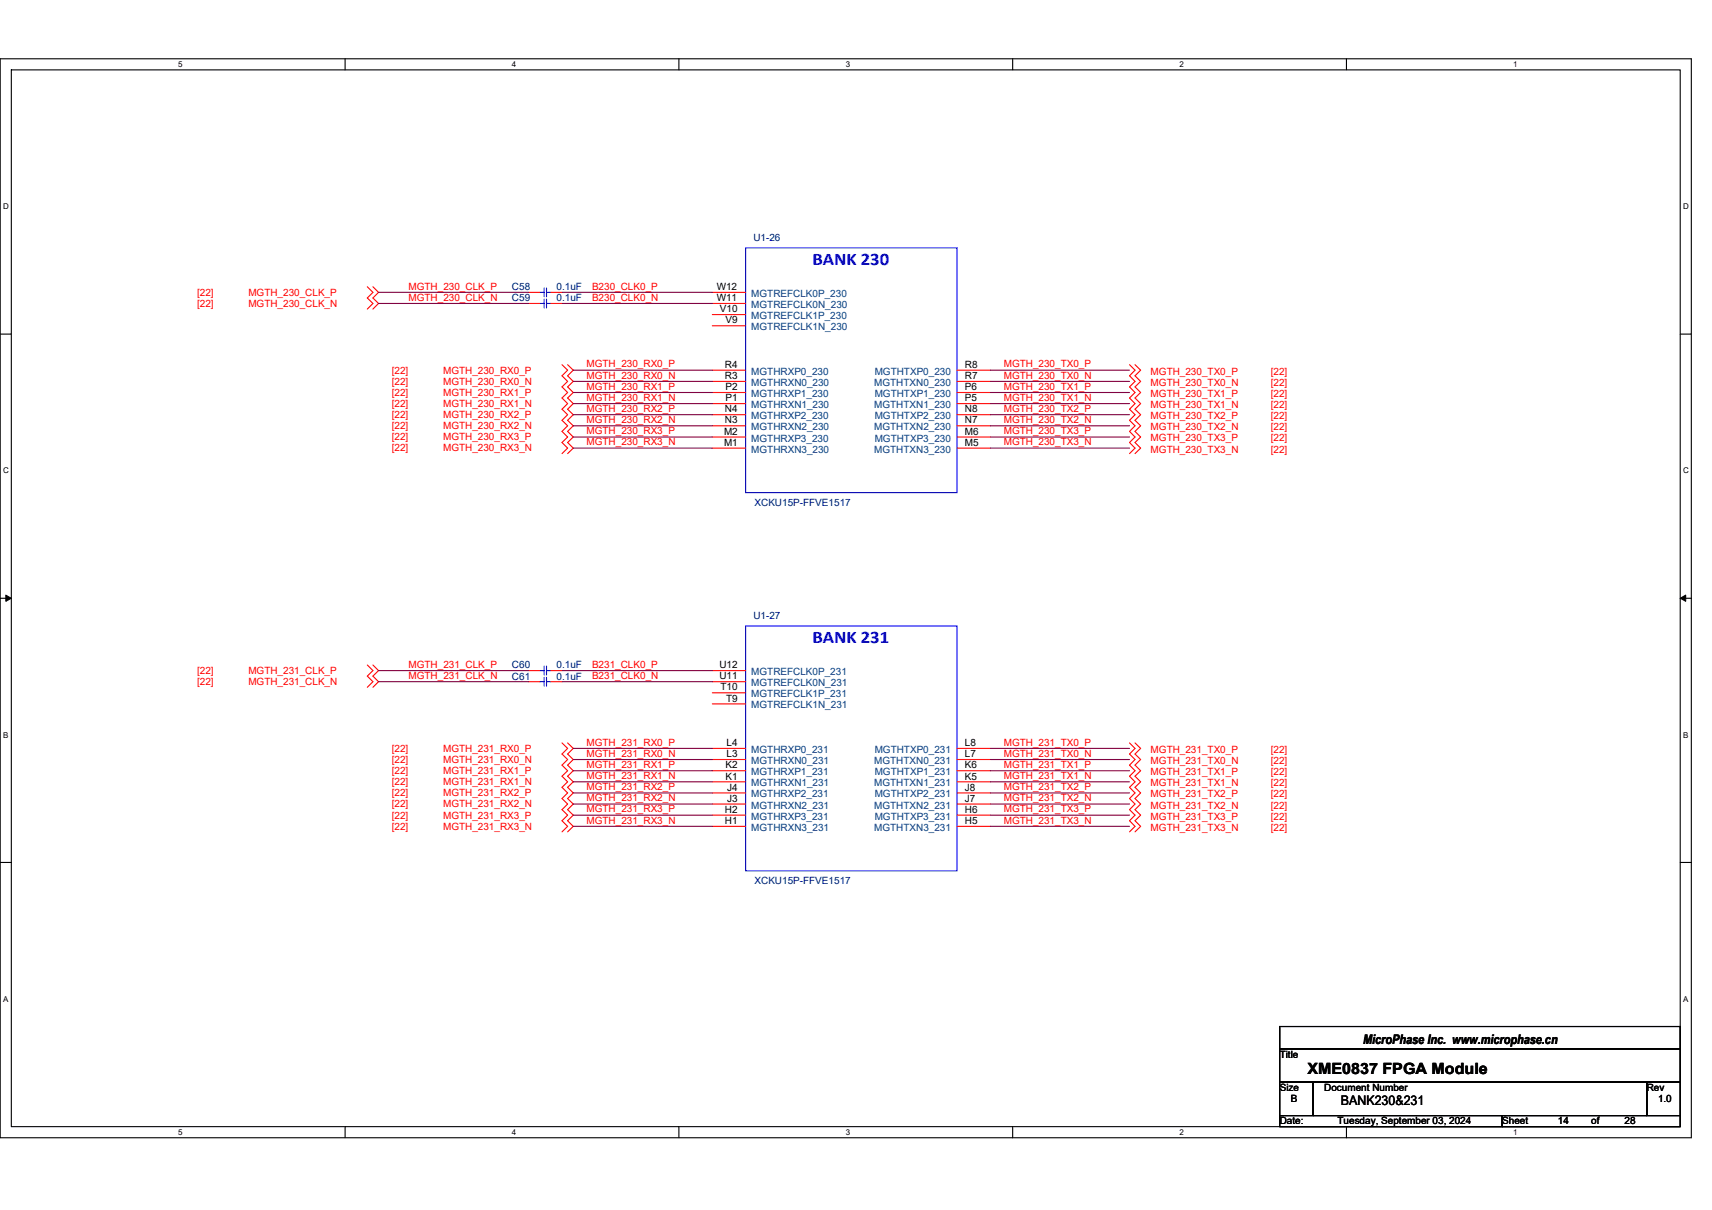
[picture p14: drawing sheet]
<svg xmlns="http://www.w3.org/2000/svg" width="297mm" height="210mm" viewBox="0 0 297 210" stroke-linecap="round" stroke-linejoin="round" font-family="sans-serif">
<defs><g id="words">
<g font-size="3.1" fill="#00f">
<text x="140.9" y="45.9">BANK 230</text>
<text x="140.9" y="111.6">BANK 231</text>
</g>
<text font-size="2.7" x="226.9" y="186.4">XME0837 FPGA Module</text>
<g font-size="2.3">
<text x="236.5" y="181.1">MicroPhase Inc. www.microphase.cn</text>
<text x="232.6" y="191.8">BANK230&amp;231</text>
</g>
<g font-size="1.7" fill="#000080">
<text x="130.7" y="41.9">U1-26</text>
<text x="88.8" y="52.3">C59</text>
<text x="88.8" y="50.4">C58</text>
<text x="96.6" y="52.3">0.1uF</text>
<text x="96.6" y="50.4">0.1uF</text>
<text x="130.9" y="87.8">XCKU15P-FFVE1517</text>
<text x="130.7" y="107.5">U1-27</text>
<text x="88.8" y="116">C60</text>
<text x="88.8" y="117.9">C61</text>
<text x="96.6" y="116">0.1uF</text>
<text x="96.6" y="117.9">0.1uF</text>
<text x="130.9" y="153.4">XCKU15P-FFVE1517</text>
</g>
<g font-size="1.7" fill="#f00">
<text x="34.2" y="51.3">[22]</text>
<text x="34.2" y="53.3">[22]</text>
<text x="43.1" y="51.3">MGTH_230_CLK_P</text>
<text x="43.1" y="53.3">MGTH_230_CLK_N</text>
<text x="70.9" y="50.2">MGTH_230_CLK_P</text>
<text x="70.9" y="52.2">MGTH_230_CLK_N</text>
<text x="102.7" y="50.2">B230_CLK0_P</text>
<text x="102.7" y="52.2">B230_CLK0_N</text>
<text x="68" y="64.8">[22]</text>
<text x="76.9" y="64.8">MGTH_230_RX0_P</text>
<text x="101.8" y="63.8">MGTH_230_RX0_P</text>
<text x="101.8" y="65.7">MGTH_230_RX0_N</text>
<text x="174.2" y="63.8">MGTH_230_TX0_P</text>
<text x="174.2" y="65.7">MGTH_230_TX0_N</text>
<text x="199.6" y="65">MGTH_230_TX0_P</text>
<text x="220.5" y="65">[22]</text>
<text x="68" y="66.8">[22]</text>
<text x="68" y="68.7">[22]</text>
<text x="68" y="70.6">[22]</text>
<text x="76.9" y="66.8">MGTH_230_RX0_N</text>
<text x="76.9" y="68.7">MGTH_230_RX1_P</text>
<text x="76.9" y="70.6">MGTH_230_RX1_N</text>
<text x="101.8" y="67.6">MGTH_230_RX1_P</text>
<text x="101.8" y="69.6">MGTH_230_RX1_N</text>
<text x="101.8" y="71.5">MGTH_230_RX2_P</text>
<text x="174.2" y="67.6">MGTH_230_TX1_P</text>
<text x="174.2" y="69.6">MGTH_230_TX1_N</text>
<text x="174.2" y="71.5">MGTH_230_TX2_P</text>
<text x="199.6" y="67">MGTH_230_TX0_N</text>
<text x="199.6" y="68.9">MGTH_230_TX1_P</text>
<text x="199.6" y="70.8">MGTH_230_TX1_N</text>
<text x="220.5" y="67">[22]</text>
<text x="220.5" y="70.8">[22]</text>
<text x="220.5" y="68.9">[22]</text>
<text x="68" y="72.6">[22]</text>
<text x="68" y="74.5">[22]</text>
<text x="68" y="76.4">[22]</text>
<text x="76.9" y="72.6">MGTH_230_RX2_P</text>
<text x="76.9" y="74.5">MGTH_230_RX2_N</text>
<text x="76.9" y="76.4">MGTH_230_RX3_P</text>
<text x="101.8" y="73.4">MGTH_230_RX2_N</text>
<text x="101.8" y="75.4">MGTH_230_RX3_P</text>
<text x="101.8" y="77.3">MGTH_230_RX3_N</text>
<text x="174.2" y="73.4">MGTH_230_TX2_N</text>
<text x="174.2" y="77.3">MGTH_230_TX3_N</text>
<text x="174.2" y="75.4">MGTH_230_TX3_P</text>
<text x="199.6" y="72.7">MGTH_230_TX2_P</text>
<text x="199.6" y="74.7">MGTH_230_TX2_N</text>
<text x="199.6" y="76.6">MGTH_230_TX3_P</text>
<text x="220.5" y="74.7">[22]</text>
<text x="220.5" y="72.7">[22]</text>
<text x="220.5" y="76.6">[22]</text>
<text x="68" y="78.3">[22]</text>
<text x="76.9" y="78.3">MGTH_230_RX3_N</text>
<text x="199.6" y="78.5">MGTH_230_TX3_N</text>
<text x="220.5" y="78.5">[22]</text>
<text x="34.2" y="118.9">[22]</text>
<text x="34.2" y="116.9">[22]</text>
<text x="43.1" y="118.9">MGTH_231_CLK_N</text>
<text x="43.1" y="116.9">MGTH_231_CLK_P</text>
<text x="70.9" y="115.9">MGTH_231_CLK_P</text>
<text x="70.9" y="117.8">MGTH_231_CLK_N</text>
<text x="102.7" y="115.9">B231_CLK0_P</text>
<text x="102.7" y="117.8">B231_CLK0_N</text>
<text x="68" y="130.5">[22]</text>
<text x="76.9" y="130.5">MGTH_231_RX0_P</text>
<text x="101.8" y="129.4">MGTH_231_RX0_P</text>
<text x="101.8" y="131.3">MGTH_231_RX0_N</text>
<text x="174.2" y="129.4">MGTH_231_TX0_P</text>
<text x="174.2" y="131.3">MGTH_231_TX0_N</text>
<text x="199.6" y="130.7">MGTH_231_TX0_P</text>
<text x="220.5" y="130.7">[22]</text>
<text x="68" y="132.4">[22]</text>
<text x="68" y="134.3">[22]</text>
<text x="68" y="136.2">[22]</text>
<text x="76.9" y="132.4">MGTH_231_RX0_N</text>
<text x="76.9" y="134.3">MGTH_231_RX1_P</text>
<text x="76.9" y="136.2">MGTH_231_RX1_N</text>
<text x="101.8" y="133.3">MGTH_231_RX1_P</text>
<text x="101.8" y="135.2">MGTH_231_RX1_N</text>
<text x="101.8" y="137.1">MGTH_231_RX2_P</text>
<text x="174.2" y="133.3">MGTH_231_TX1_P</text>
<text x="174.2" y="135.2">MGTH_231_TX1_N</text>
<text x="174.2" y="137.1">MGTH_231_TX2_P</text>
<text x="199.6" y="132.6">MGTH_231_TX0_N</text>
<text x="199.6" y="134.5">MGTH_231_TX1_P</text>
<text x="199.6" y="136.4">MGTH_231_TX1_N</text>
<text x="220.5" y="132.6">[22]</text>
<text x="220.5" y="136.4">[22]</text>
<text x="220.5" y="134.5">[22]</text>
<text x="68" y="138.2">[22]</text>
<text x="68" y="140.1">[22]</text>
<text x="68" y="142">[22]</text>
<text x="68" y="144">[22]</text>
<text x="76.9" y="138.2">MGTH_231_RX2_P</text>
<text x="76.9" y="140.1">MGTH_231_RX2_N</text>
<text x="76.9" y="142">MGTH_231_RX3_P</text>
<text x="76.9" y="144">MGTH_231_RX3_N</text>
<text x="101.8" y="139">MGTH_231_RX2_N</text>
<text x="101.8" y="141">MGTH_231_RX3_P</text>
<text x="101.8" y="142.9">MGTH_231_RX3_N</text>
<text x="174.2" y="139">MGTH_231_TX2_N</text>
<text x="174.2" y="141">MGTH_231_TX3_P</text>
<text x="174.2" y="142.9">MGTH_231_TX3_N</text>
<text x="199.6" y="138.4">MGTH_231_TX2_P</text>
<text x="199.6" y="140.3">MGTH_231_TX2_N</text>
<text x="199.6" y="142.2">MGTH_231_TX3_P</text>
<text x="220.5" y="140.3">[22]</text>
<text x="220.5" y="138.4">[22]</text>
<text x="220.5" y="142.2">[22]</text>
<text x="199.6" y="144.2">MGTH_231_TX3_N</text>
<text x="220.5" y="144.2">[22]</text>
</g>
<g font-size="1.7">
<text x="124.4" y="52.3">W11</text>
<text x="124.4" y="50.3">W12</text>
<text x="124.9" y="54.2">V10</text>
<text x="125.9" y="56.1">V9</text>
<text x="125.8" y="63.8">R4</text>
<text x="125.8" y="65.8">R3</text>
<text x="167.4" y="65.8">R7</text>
<text x="167.4" y="63.8">R8</text>
<text x="125.8" y="71.6">N4</text>
<text x="125.9" y="67.7">P2</text>
<text x="125.9" y="69.6">P1</text>
<text x="167.4" y="69.6">P5</text>
<text x="167.4" y="71.6">N8</text>
<text x="167.4" y="67.7">P6</text>
<text x="125.6" y="75.4">M2</text>
<text x="125.6" y="77.4">M1</text>
<text x="125.8" y="73.5">N3</text>
<text x="167.4" y="77.4">M5</text>
<text x="167.4" y="73.5">N7</text>
<text x="167.4" y="75.4">M6</text>
<text x="124.8" y="117.9">U11</text>
<text x="124.8" y="116">U12</text>
<text x="125" y="119.8">T10</text>
<text x="126" y="121.8">T9</text>
<text x="126.1" y="129.5">L4</text>
<text x="126.1" y="131.4">L3</text>
<text x="167.4" y="131.4">L7</text>
<text x="167.4" y="129.5">L8</text>
<text x="125.9" y="133.4">K2</text>
<text x="125.9" y="135.3">K1</text>
<text x="126.2" y="137.2">J4</text>
<text x="167.4" y="135.3">K5</text>
<text x="167.4" y="137.2">J8</text>
<text x="167.4" y="133.4">K6</text>
<text x="125.8" y="141.1">H2</text>
<text x="125.8" y="143">H1</text>
<text x="126.2" y="139.1">J3</text>
<text x="167.4" y="143">H5</text>
<text x="167.4" y="139.1">J7</text>
<text x="167.4" y="141.1">H6</text>
<text x="222" y="183.6">Title</text>
<text x="222" y="189.3">Size</text>
<text x="224" y="191.3">B</text>
<text x="229.8" y="189.3">Document Number</text>
<text x="285.7" y="189.3">Rev</text>
<text x="287.7" y="191.3">1.0</text>
<text x="222" y="195.1">Date:</text>
<text x="232.1" y="195.1">Tuesday, September 03, 2024</text>
<text x="260.6" y="195.1">Sheet</text>
<text x="270.3" y="195.1">14</text>
<text x="276.1" y="195.1">of</text>
<text x="281.9" y="195.1">28</text>
</g>
<g font-size="1.7" fill="#004080">
<text x="130.3" y="53.4">MGTREFCLK0N_230</text>
<text x="130.3" y="51.5">MGTREFCLK0P_230</text>
<text x="130.3" y="55.4">MGTREFCLK1P_230</text>
<text x="130.3" y="57.3">MGTREFCLK1N_230</text>
<text x="130.3" y="65">MGTHRXP0_230</text>
<text x="151.8" y="65">MGTHTXP0_230</text>
<text x="130.3" y="68.9">MGTHRXP1_230</text>
<text x="130.3" y="70.8">MGTHRXN1_230</text>
<text x="130.3" y="67">MGTHRXN0_230</text>
<text x="151.7" y="70.8">MGTHTXN1_230</text>
<text x="151.7" y="67">MGTHTXN0_230</text>
<text x="151.8" y="68.9">MGTHTXP1_230</text>
<text x="130.3" y="76.6">MGTHRXP3_230</text>
<text x="130.3" y="72.7">MGTHRXP2_230</text>
<text x="130.3" y="74.7">MGTHRXN2_230</text>
<text x="151.7" y="74.7">MGTHTXN2_230</text>
<text x="151.8" y="76.6">MGTHTXP3_230</text>
<text x="151.8" y="72.7">MGTHTXP2_230</text>
<text x="130.3" y="78.5">MGTHRXN3_230</text>
<text x="151.7" y="78.5">MGTHTXN3_230</text>
<text x="130.3" y="119.1">MGTREFCLK0N_231</text>
<text x="130.3" y="117.2">MGTREFCLK0P_231</text>
<text x="130.3" y="121">MGTREFCLK1P_231</text>
<text x="130.3" y="122.9">MGTREFCLK1N_231</text>
<text x="130.3" y="130.7">MGTHRXP0_231</text>
<text x="151.8" y="130.7">MGTHTXP0_231</text>
<text x="130.3" y="134.5">MGTHRXP1_231</text>
<text x="130.3" y="136.5">MGTHRXN1_231</text>
<text x="130.3" y="132.6">MGTHRXN0_231</text>
<text x="151.7" y="136.5">MGTHTXN1_231</text>
<text x="151.7" y="132.6">MGTHTXN0_231</text>
<text x="151.8" y="134.5">MGTHTXP1_231</text>
<text x="130.3" y="142.2">MGTHRXP3_231</text>
<text x="130.3" y="138.4">MGTHRXP2_231</text>
<text x="130.3" y="140.3">MGTHRXN2_231</text>
<text x="151.7" y="140.3">MGTHTXN2_231</text>
<text x="151.8" y="142.2">MGTHTXP3_231</text>
<text x="151.8" y="138.4">MGTHTXP2_231</text>
<text x="130.3" y="144.2">MGTHRXN3_231</text>
<text x="151.7" y="144.2">MGTHTXN3_231</text>
</g>
<g font-size="1.4">
<text x="30.9" y="11.7">5</text>
<text x="88.8" y="11.7">4</text>
<text x="146.7" y="11.7">3</text>
<text x="204.7" y="11.7">2</text>
<text x="262.6" y="11.7">1</text>
<text x=".5" y="36.3">D</text>
<text x="292" y="36.3">D</text>
<text x=".5" y="82.1">C</text>
<text x="292" y="82.1">C</text>
<text x=".5" y="128">B</text>
<text x="292" y="128">B</text>
<text x=".5" y="173.8">A</text>
<text x="292" y="173.8">A</text>
<text x="30.9" y="197">5</text>
<text x="88.8" y="197">4</text>
<text x="146.7" y="197">3</text>
<text x="204.7" y="197">2</text>
<text x="262.6" y="197">1</text>
</g>
</g></defs>
<path d="M0 10.2h293.5v187.2h-293.5zM2 12.1h289.5v183.4h-289.5z" fill="none" stroke="#000" stroke-width=".19"/>
<g fill="#fff">
<path d="M30.9 10.4h.8v1.6h-.8z"/>
<path d="M30.9 195.7h.8v1.6h-.8z"/>
</g>
<path d="M59.9 10.2v1.9M59.9 195.5v1.9" fill="none" stroke="#000" stroke-width=".19"/>
<g fill="#fff">
<path d="M88.8 10.4h.8v1.6h-.8z"/>
<path d="M88.8 195.7h.8v1.6h-.8z"/>
</g>
<path d="M117.8 10.2v1.9M117.8 195.5v1.9" fill="none" stroke="#000" stroke-width=".19"/>
<g fill="#fff">
<path d="M146.7 10.4h.8v1.6h-.8z"/>
<path d="M146.7 195.7h.8v1.6h-.8z"/>
</g>
<path d="M175.7 10.2v1.9M175.7 195.5v1.9" fill="none" stroke="#000" stroke-width=".19"/>
<g fill="#fff">
<path d="M204.7 10.4h.7v1.6h-.7z"/>
<path d="M204.7 195.7h.7v1.6h-.7z"/>
</g>
<path d="M233.6 10.2v1.9M233.6 195.5v1.9" fill="none" stroke="#000" stroke-width=".19"/>
<g fill="#fff">
<path d="M262.6 10.4h.7v1.6h-.7z"/>
<path d="M262.6 195.7h.7v1.6h-.7z"/>
<path d="M.5 35.1h1v1.5h-1z"/>
<path d="M292 35.1h1v1.5h-1z"/>
<path d="M.5 80.9h1v1.5h-1z"/>
<path d="M292 80.9h1v1.5h-1z"/>
</g>
<path d="M0 58h2M291.5 58h2" fill="none" stroke="#000" stroke-width=".19"/>
<g fill="#fff">
<path d="M.5 126.7h.9v1.6h-.9z"/>
<path d="M292 126.7h.9v1.6h-.9z"/>
</g>
<path d="M0 103.8h2M291.5 103.8h2" fill="none" stroke="#000" stroke-width=".19"/>
<path d="M1 103.3l1 .5-1 .6zM291.5 103.8l1-.5v1.1z" fill="#000" stroke="#000" stroke-width=".17"/>
<g fill="#fff">
<path d="M.5 172.6h.9v1.5h-.9z"/>
<path d="M292 172.6h.9v1.5h-.9z"/>
</g>
<path d="M0 149.7h2M291.5 149.7h2M222 178.1h69.5v3.9h-69.5zM222 182h69.5v5.8h-69.5zM222 187.8h5.8v5.8h-5.8zM222 193.6h38.6v1.9h-38.6zM227.8 187.8h57.9v5.8h-57.9zM260.6 193.6h30.9v1.9h-30.9zM285.7 187.8h5.8v5.8h-5.8z" fill="none" stroke="#000" stroke-width=".19"/>
<g fill="none" stroke="#f00" stroke-width=".19">
<path d="M63.7 49.8l1 .9-1 1 1 1-1 .9M64.7 49.8l1 .9-1 1 1 1-1 .9M91.7 52.7h2M91.7 50.7h2M95.6 52.7h1.9M95.6 50.7h1.9M123.6 54.6h5.8M123.6 56.5h5.8M123.6 52.7h5.8M123.6 50.7h5.8M97.5 63.3l1 .9-1 1 1 1-1 .9 1 1-1 1 1 .9-1 1 1 1-1 .9 1 1-1 1 1 .9-1 1 1 1-1 .9M98.5 63.3l1 .9-1 1 1 1-1 .9 1 1-1 1 1 .9-1 1 1 1-1 .9 1 1-1 1 1 .9-1 1 1 1-1 .9"/>
<path d="M123.6 75.8h5.8M123.6 77.8h5.8M123.6 72h5.8M123.6 73.9h5.8M123.6 68.1h5.8M123.6 70h5.8M123.6 64.2h5.8M123.6 66.2h5.8M166 75.8h5.8M166 77.8h5.8M166 72h5.8M166 73.9h5.8"/>
<path d="M166 68.1h5.8M166 70h5.8M166 64.2h5.8M166 66.2h5.8M196 63.3l.9 .9-.9 1 .9 1-.9 .9 .9 1-.9 1 .9 .9-.9 1 .9 1-.9 .9 .9 1-.9 1 .9 .9-.9 1 .9 1-.9 .9M196.9 63.3l1 .9-1 1 1 1-1 .9 1 1-1 1 1 .9-1 1 1 1-1 .9 1 1-1 1 1 .9-1 1 1 1-1 .9M63.7 115.4l1 1-1 .9 1 1-1 1M64.7 115.4l1 1-1 .9 1 1-1 1M91.7 116.4h2M91.7 118.3h2M95.6 116.4h1.9M95.6 118.3h1.9"/>
<path d="M123.6 118.3h5.8M123.6 116.4h5.8M97.5 128.9l1 1-1 1 1 .9-1 1 1 1-1 .9 1 1-1 .9 1 1-1 1 1 .9-1 1 1 1-1 .9 1 1-1 1M98.5 128.9l1 1-1 1 1 .9-1 1 1 1-1 .9 1 1-1 .9 1 1-1 1 1 .9-1 1 1 1-1 .9 1 1-1 1M123.6 120.2h5.8M123.6 122.2h5.8M123.6 137.6h5.8M123.6 139.5h5.8M123.6 133.8h5.8M123.6 135.7h5.8M123.6 129.9h5.8M123.6 131.8h5.8"/>
<path d="M166 137.6h5.8M166 139.5h5.8M166 133.8h5.8M166 135.7h5.8M166 129.9h5.8M166 131.8h5.8M196 128.9l.9 1-.9 1 .9 .9-.9 1 .9 1-.9 .9 .9 1-.9 .9 .9 1-.9 1 .9 .9-.9 1 .9 1-.9 .9 .9 1-.9 1M196.9 128.9l1 1-1 1 1 .9-1 1 1 1-1 .9 1 1-1 .9 1 1-1 1 1 .9-1 1 1 1-1 .9 1 1-1 1M123.6 141.5h5.8M123.6 143.4h5.8M166 141.5h5.8M166 143.4h5.8"/>
</g>
<g fill="none" stroke="#00f" stroke-width=".19">
<path d="M93.7 52.7h.7M93.7 50.7h.7M94.4 51.9v1.5M94.4 50v1.5M94.8 51.9v1.5M94.8 50v1.5M94.8 52.7h.8M94.8 50.7h.8M129.4 43h36.6v42.5h-36.6zM93.7 116.4h.7M93.7 118.3h.7M94.4 115.6v1.5"/>
<path d="M94.4 117.5v1.6M94.8 115.6v1.5M94.8 117.5v1.6M94.8 116.4h.8M94.8 118.3h.8M129.4 108.6h36.6v42.5h-36.6z"/>
</g>
<g fill="none" stroke="#800040" stroke-width=".19">
<path d="M65.7 50.7h26M65.7 52.7h26M97.5 50.7h26.1M97.5 52.7h26.1M99.5 64.2h24.1M99.5 66.2h24.1M99.5 68.1h24.1M99.5 70h24.1M99.5 72h24.1M99.5 73.9h24.1M99.5 75.8h24.1M99.5 77.8h24.1"/>
<path d="M171.8 64.2h24.2M171.8 66.2h24.2M171.8 68.1h24.2M171.8 70h24.2M171.8 72h24.2M171.8 73.9h24.2M171.8 77.8h24.2M171.8 75.8h24.2M65.7 116.4h26M65.7 118.3h26M97.5 116.4h26.1M97.5 118.3h26.1"/>
<path d="M99.5 129.9h24.1M99.5 131.8h24.1M99.5 133.8h24.1M99.5 135.7h24.1M99.5 137.6h24.1M99.5 139.5h24.1M171.8 129.9h24.2M171.8 131.8h24.2M171.8 133.8h24.2M171.8 135.7h24.2M171.8 137.6h24.2M171.8 139.5h24.2"/>
<path d="M99.5 141.5h24.1M99.5 143.4h24.1M171.8 141.5h24.2M171.8 143.4h24.2"/>
</g>
<use href="#words"/>
</svg>
